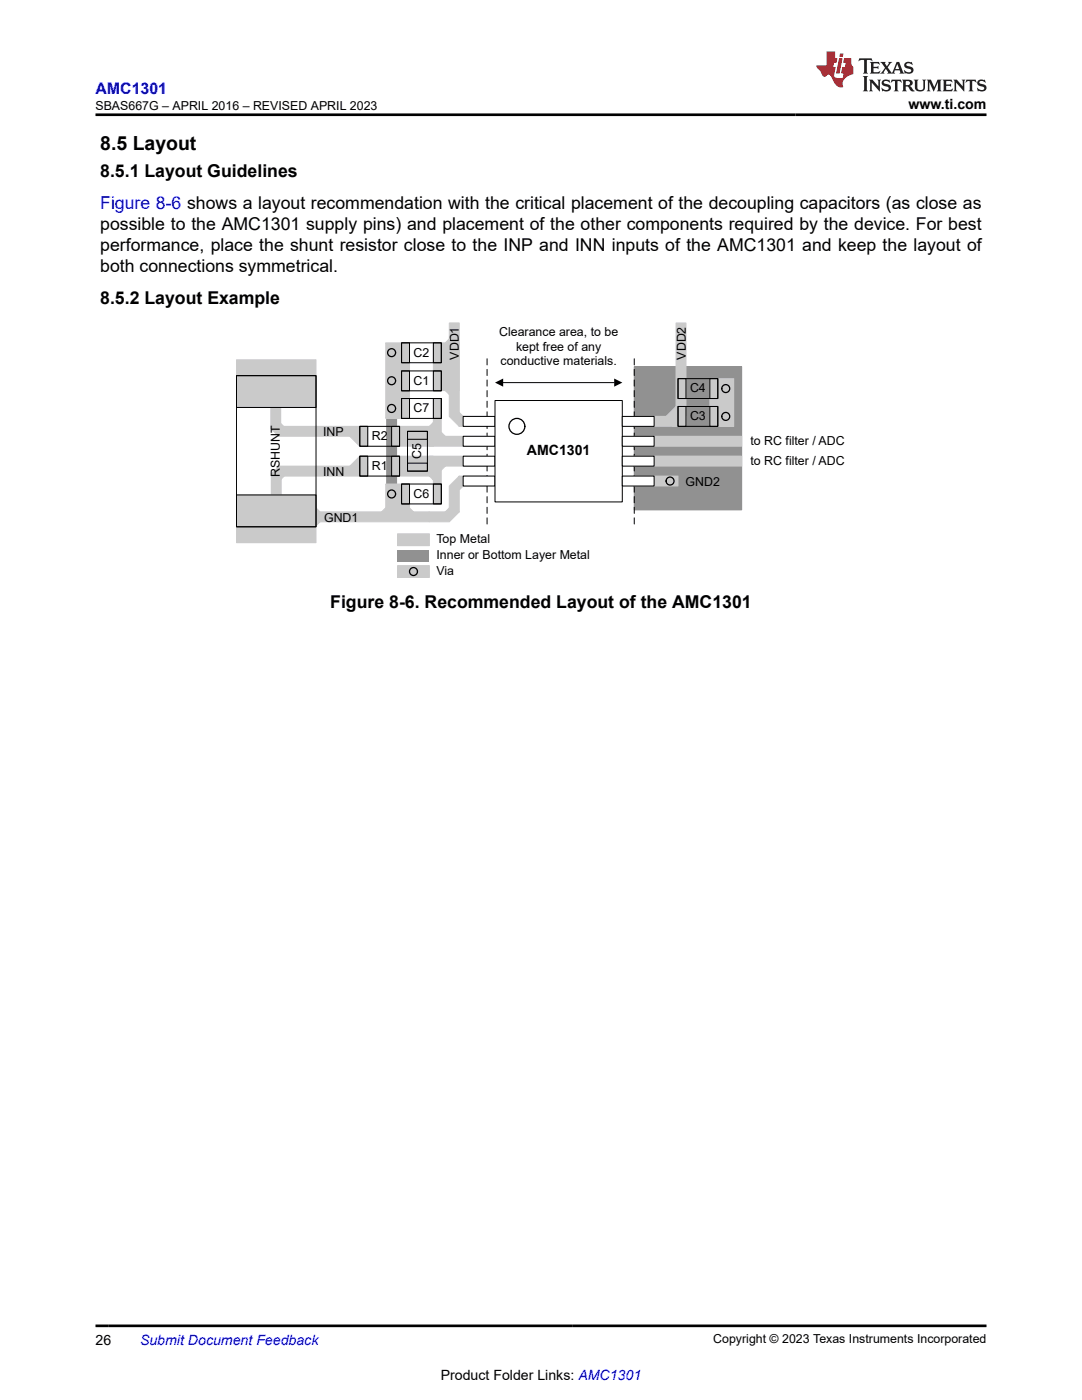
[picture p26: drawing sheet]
<svg xmlns="http://www.w3.org/2000/svg" width="216mm" height="279mm" viewBox="0 0 216 279" stroke-linecap="round" stroke-linejoin="round" font-family="sans-serif">
<defs><g id="words">
<text font-size="3.9" x="20" y="29.9">8.5 Layout</text>
<g font-size="3.5">
<text x="20" y="35.3">8.5.1 Layout Guidelines</text>
<text x="20" y="45.9">possible to the AMC1301 supply pins) and placement of the other components required by the device. For best</text>
<text x="20" y="50.1">performance, place the shunt resistor close to the INP and INN inputs of the AMC1301 and keep the layout of</text>
<text x="20" y="54.4">both connections symmetrical.</text>
<text x="20" y="60.7">8.5.2 Layout Example</text>
<text x="65.9" y="121.4">Figure 8-6. Recommended Layout of the AMC1301</text>
</g>
<text font-size="3.5" fill="#00f" x="20" y="41.7">Figure 8-6 shows a layout recommendation with the critical placement of the decoupling capacitors (as close as</text>
<text font-size="3.2" fill="#00f" x="19" y="18.7">AMC1301</text>
<g font-size="2.8">
<text x="181.3" y="21.8">www.ti.com</text>
<text x="105.1" y="90.9">AMC1301</text>
<text x="19" y="268.4">26</text>
<text x="87.9" y="275.3">Product Folder Links: AMC1301</text>
</g>
<text font-size="2.8" fill="#00f" x="27.9" y="268.4">Submit Document Feedback</text>
<g font-size="2.5">
<text x="19" y="21.9">SBAS667G – APRIL 2016 – REVISED APRIL 2023</text>
<text x="82.5" y="71.1">C2</text>
<text x="91.6" y="71.8" transform="rotate(-90 91.6 71.8)">VDD1</text>
<text x="99.6" y="67">Clearance area, to be</text>
<text x="103" y="70">kept free of any</text>
<text x="136.8" y="71.8" transform="rotate(-90 136.8 71.8)">VDD2</text>
<text x="82.5" y="76.8">C1</text>
<text x="99.9" y="72.9">conductive materials.</text>
<text x="82.5" y="82.3">C7</text>
<text x="137.7" y="78.3">C4</text>
<text x="137.7" y="83.8">C3</text>
<text x="64.5" y="87">INP</text>
<text x="74.2" y="87.8">R2</text>
<text x="149.8" y="88.8">to RC filter / ADC</text>
<text x="55.9" y="95.2" transform="rotate(-90 55.9 95.2)">RSHUNT</text>
<text x="64.5" y="95">INN</text>
<text x="74.2" y="93.8">R1</text>
<text x="84" y="91.6" transform="rotate(-90 84 91.6)">C5</text>
<text x="149.8" y="92.8">to RC filter / ADC</text>
<text x="82.5" y="99.3">C6</text>
<text x="136.8" y="96.9">GND2</text>
<text x="64.7" y="104.1">GND1</text>
<text x="87.1" y="108.5">Top Metal</text>
<text x="87.1" y="111.6">Inner or Bottom Layer Metal</text>
<text x="87.1" y="114.8">Via</text>
<text x="142.3" y="268.1">Copyright © 2023 Texas Instruments Incorporated</text>
</g>
</g></defs>
<path d="M63.1 104.1h.8l-.8 .8z" fill="#cacaca"/>
<path d="M63.1 104.1h.8l-.8 .8z" fill="none" stroke="#cacaca" stroke-width=".2"/>
<path d="M63.1 101.4l.8 .8h-.8z" fill="#cacaca"/>
<path d="M63.1 101.4l.8 .8h-.8z" fill="none" stroke="#cacaca" stroke-width=".2"/>
<path d="M86.5 68.4h5.1v9.5h-5.1z" fill-rule="evenodd" fill="#cacaca"/>
<path d="M86.5 68.4h5.1v9.5h-5.1z" fill="none" stroke="#cacaca" stroke-width=".2"/>
<path d="M57.1 102.2h28.6v1.9h-28.6z" fill-rule="evenodd" fill="#cacaca"/>
<path d="M57.1 102.2h28.6v1.9h-28.6z" fill="none" stroke="#cacaca" stroke-width=".2"/>
<path d="M77.1 73.6h2v26.2h-2z" fill-rule="evenodd" fill="#919191"/>
<path d="M77.1 73.6h2v26.2h-2z" fill="none" stroke="#919191" stroke-width=".2"/>
<path d="M76.9 96.6h4.8v7.1h-4.8z" fill-rule="evenodd" fill="#cacaca"/>
<path d="M76.9 96.6h4.8v7.1h-4.8z" fill="none" stroke="#cacaca" stroke-width=".2"/>
<path d="M91.6 95h5.6v2h-5.6z" fill-rule="evenodd" fill="#cacaca"/>
<path d="M91.6 95h5.6v2h-5.6z" fill="none" stroke="#cacaca" stroke-width=".2"/>
<path d="M91.6 97h.8l-.8 .8z" fill="#cacaca"/>
<path d="M91.6 97h.8l-.8 .8z" fill="none" stroke="#cacaca" stroke-width=".2"/>
<path d="M89.6 97l2-2v7.2h-2z" fill-rule="evenodd" fill="#cacaca"/>
<path d="M89.6 97l2-2v7.2h-2z" fill="none" stroke="#cacaca" stroke-width=".2"/>
<path d="M86.5 93h1.6v7.6h-1.6z" fill-rule="evenodd" fill="#cacaca"/>
<path d="M86.5 93h1.6v7.6h-1.6z" fill="none" stroke="#cacaca" stroke-width=".2"/>
<path d="M85.7 91h11.5v2h-11.5z" fill-rule="evenodd" fill="#cacaca"/>
<path d="M85.7 91h11.5v2h-11.5z" fill="none" stroke="#cacaca" stroke-width=".2"/>
<path d="M78.1 91h8.4v4h-8.4z" fill-rule="evenodd" fill="#cacaca"/>
<path d="M78.1 91h8.4v4h-8.4z" fill="none" stroke="#cacaca" stroke-width=".2"/>
<path d="M88.1 93h.8l-.8 .8z" fill="#cacaca"/>
<path d="M88.1 93h.8l-.8 .8z" fill="none" stroke="#cacaca" stroke-width=".2"/>
<path d="M85.7 95h.8v.8z" fill="#cacaca"/>
<path d="M85.7 95h.8v.8z" fill="none" stroke="#cacaca" stroke-width=".2"/>
<path d="M86.5 79.5h1.6v7.6h-1.6z" fill-rule="evenodd" fill="#cacaca"/>
<path d="M86.5 79.5h1.6v7.6h-1.6z" fill="none" stroke="#cacaca" stroke-width=".2"/>
<path d="M91.6 83.1h5.6v2h-5.6z" fill-rule="evenodd" fill="#cacaca"/>
<path d="M91.6 83.1h5.6v2h-5.6z" fill="none" stroke="#cacaca" stroke-width=".2"/>
<path d="M91.6 82.3l.8 .8h-.8z" fill="#cacaca"/>
<path d="M91.6 82.3l.8 .8h-.8z" fill="none" stroke="#cacaca" stroke-width=".2"/>
<path d="M89.6 64.5h2v20.6l-2-2z" fill-rule="evenodd" fill="#cacaca"/>
<path d="M89.6 64.5h2v20.6l-2-2z" fill="none" stroke="#cacaca" stroke-width=".2"/>
<path d="M92.4 83.1h4.8v2h-4.8z" fill-rule="evenodd" fill="#cacaca"/>
<path d="M92.4 83.1h4.8v2h-4.8z" fill="none" stroke="#cacaca" stroke-width=".2"/>
<path d="M76.9 68.4h4.8v15.1h-4.8z" fill-rule="evenodd" fill="#cacaca"/>
<path d="M76.9 68.4h4.8v15.1h-4.8z" fill="none" stroke="#cacaca" stroke-width=".2"/>
<path d="M97.2 71.6v33.3" fill="none" stroke="#000" stroke-width=".2" stroke-dasharray="1.2 .9"/>
<path d="M92.4 95h6.4v2h-6.4z" fill-rule="evenodd" fill="#fff"/>
<path d="M92.4 95h6.4v2h-6.4z" fill="none" stroke="#000" stroke-width=".2"/>
<path d="M92.4 91h6.4v2h-6.4z" fill-rule="evenodd" fill="#fff"/>
<path d="M92.4 91h6.4v2h-6.4z" fill="none" stroke="#000" stroke-width=".2"/>
<path d="M85.7 87.1h11.5v2h-11.5z" fill-rule="evenodd" fill="#cacaca"/>
<path d="M85.7 87.1h11.5v2h-11.5z" fill="none" stroke="#cacaca" stroke-width=".2"/>
<path d="M92.4 87.1h6.4v2h-6.4z" fill-rule="evenodd" fill="#fff"/>
<path d="M92.4 87.1h6.4v2h-6.4z" fill="none" stroke="#000" stroke-width=".2"/>
<path d="M92.4 83.1h6.4v2h-6.4z" fill-rule="evenodd" fill="#fff"/>
<path d="M80.1 68.4h8v4h-8zM80.1 68.4h1.6v4h-1.6zM80.1 74h8v4h-8zM80.1 74h1.6v4h-1.6zM86.5 68.4h1.6v4h-1.6zM86.5 74h1.6v4h-1.6zM92.4 83.1h6.4v2h-6.4z" fill="none" stroke="#000" stroke-width=".2"/>
<circle cx="78.1" cy="70.4" r=".79" fill="none" stroke="#000" stroke-width=".25"/>
<path d="M98.8 79.9h25.4v20.3h-25.4z" fill-rule="evenodd" fill="#fff"/>
<path d="M98.8 79.9h25.4v20.3h-25.4zM100.3 76.4h22.3" fill="none" stroke="#000" stroke-width=".2"/>
<circle cx="103.1" cy="85.1" r="1.59" fill="none" stroke="#000" stroke-width=".25"/>
<path d="M98.8 76.4l1.6-.9v1.7zM122.6 75.5l1.6 .9-1.6 .8z" fill="#000"/>
<path d="M79.3 106.5h6.4v2.4h-6.4z" fill-rule="evenodd" fill="#cacaca"/>
<path d="M79.3 106.5h6.4v2.4h-6.4z" fill="none" stroke="#cacaca" stroke-width=".2"/>
<path d="M79.3 109.7h6.4v2.4h-6.4z" fill-rule="evenodd" fill="#919191"/>
<path d="M79.3 112.9h6.4v2.4h-6.4z" fill-rule="evenodd" fill="#cacaca"/>
<path d="M79.3 112.9h6.4v2.4h-6.4z" fill="none" stroke="#cacaca" stroke-width=".2"/>
<circle cx="82.5" cy="114.1" r=".79" fill="none" stroke="#000" stroke-width=".25"/>
<path d="M47.2 71.8h15.9v9.5h-15.9z" fill-rule="evenodd" fill="#cacaca"/>
<path d="M47.2 71.8h15.9v9.5h-15.9z" fill="none" stroke="#cacaca" stroke-width=".2"/>
<path d="M55.6 85.1h17.7v2h-17.7z" fill-rule="evenodd" fill="#cacaca"/>
<path d="M55.6 85.1h17.7v2h-17.7z" fill="none" stroke="#cacaca" stroke-width=".2"/>
<path d="M54 77.7h2v7.8h-2z" fill-rule="evenodd" fill="#cacaca"/>
<path d="M54 77.7h2v7.8h-2z" fill="none" stroke="#cacaca" stroke-width=".2"/>
<path d="M54 85.5h1.6v1.6z" fill="#cacaca"/>
<path d="M54 85.5h1.6v1.6z" fill="none" stroke="#cacaca" stroke-width=".2"/>
<path d="M55.4 83.9l1.6 1.6h-1.6z" fill="#cacaca"/>
<path d="M55.4 83.9l1.6 1.6h-1.6z" fill="none" stroke="#cacaca" stroke-width=".2"/>
<path d="M47.2 98.8h15.9v9.5h-15.9z" fill-rule="evenodd" fill="#cacaca"/>
<path d="M47.2 98.8h15.9v9.5h-15.9z" fill="none" stroke="#cacaca" stroke-width=".2"/>
<path d="M78.1 85.1h8.4v4h-8.4z" fill-rule="evenodd" fill="#cacaca"/>
<path d="M78.1 85.1h8.4v4h-8.4z" fill="none" stroke="#cacaca" stroke-width=".2"/>
<path d="M55.7 93h17.7v2h-17.7z" fill-rule="evenodd" fill="#cacaca"/>
<path d="M55.7 93h17.7v2h-17.7z" fill="none" stroke="#cacaca" stroke-width=".2"/>
<path d="M81.3 86.1h4v7.9h-4zM81.3 92.4h4v1.6h-4zM81.3 86.1h4v1.6h-4z" fill="none" stroke="#000" stroke-width=".2"/>
<path d="M71.8 85.1h1.6v4h-1.6z" fill-rule="evenodd" fill="#cacaca"/>
<path d="M71.8 85.1h1.6v4h-1.6z" fill="none" stroke="#cacaca" stroke-width=".2"/>
<path d="M71.8 91h1.6v4h-1.6z" fill-rule="evenodd" fill="#cacaca"/>
<path d="M71.8 91h1.6v4h-1.6z" fill="none" stroke="#cacaca" stroke-width=".2"/>
<path d="M71.8 91v2h-2z" fill="#cacaca"/>
<path d="M71.8 91v2h-2z" fill="none" stroke="#cacaca" stroke-width=".2"/>
<path d="M69.8 87.1h2v2z" fill="#cacaca"/>
<path d="M69.8 87.1h2v2z" fill="none" stroke="#cacaca" stroke-width=".2"/>
<path d="M47.2 75h15.9v6.3h-15.9zM71.8 91h7.9v4h-7.9zM71.8 91h1.6v4h-1.6zM71.8 85.1h7.9v4h-7.9zM71.8 85.1h1.6v4h-1.6zM78.1 91h1.6v4h-1.6zM78.1 85.1h1.6v4h-1.6z" fill="none" stroke="#000" stroke-width=".2"/>
<path d="M54.1 94.6h2v7.8h-2z" fill-rule="evenodd" fill="#cacaca"/>
<path d="M54.1 94.6h2v7.8h-2z" fill="none" stroke="#cacaca" stroke-width=".2"/>
<path d="M54.1 94.6l1.6-1.6v1.6z" fill="#cacaca"/>
<path d="M54.1 94.6l1.6-1.6v1.6z" fill="none" stroke="#cacaca" stroke-width=".2"/>
<path d="M55.5 94.6h1.6l-1.6 1.6z" fill="#cacaca"/>
<path d="M55.5 94.6h1.6l-1.6 1.6z" fill="none" stroke="#cacaca" stroke-width=".2"/>
<path d="M47.2 75h15.9v30.1h-15.9zM47.2 98.8h15.9v6.3h-15.9z" fill="none" stroke="#000" stroke-width=".2"/>
<g fill="none" stroke="#000" stroke-width=".25">
<circle cx="78.1" cy="76" r=".79"/>
<circle cx="78.1" cy="98.6" r=".79"/>
</g>
<path d="M80.1 96.6h1.6v4h-1.6z" fill-rule="evenodd" fill="#cacaca"/>
<path d="M80.1 96.6h1.6v4h-1.6z" fill="none" stroke="#cacaca" stroke-width=".2"/>
<path d="M80.1 96.6h8v4h-8zM80.1 96.6h1.6v4h-1.6zM86.5 96.6h1.6v4h-1.6z" fill="none" stroke="#000" stroke-width=".2"/>
<path d="M80.1 79.5h1.6v4h-1.6z" fill-rule="evenodd" fill="#cacaca"/>
<path d="M80.1 79.5h1.6v4h-1.6z" fill="none" stroke="#cacaca" stroke-width=".2"/>
<path d="M80.1 79.5h8v4h-8zM80.1 79.5h1.6v4h-1.6zM86.5 79.5h1.6v4h-1.6z" fill="none" stroke="#000" stroke-width=".2"/>
<path d="M88.1 86.3l.8 .8h-.8z" fill="#cacaca"/>
<path d="M88.1 86.3l.8 .8h-.8z" fill="none" stroke="#cacaca" stroke-width=".2"/>
<path d="M85.7 85.1l.8-.8v.8z" fill="#cacaca"/>
<path d="M85.7 85.1l.8-.8v.8z" fill="none" stroke="#cacaca" stroke-width=".2"/>
<circle cx="78.1" cy="81.5" r=".79" fill="none" stroke="#000" stroke-width=".25"/>
<path d="M88.9 102.2l.7-.8v.8z" fill="#cacaca"/>
<path d="M88.9 102.2l.7-.8v.8z" fill="none" stroke="#cacaca" stroke-width=".2"/>
<path d="M85.7 102.2h5.9l-1.9 1.9h-4z" fill-rule="evenodd" fill="#cacaca"/>
<path d="M85.7 102.2h5.9l-1.9 1.9h-4z" fill="none" stroke="#cacaca" stroke-width=".2"/>
<path d="M76.2 102.2l.7-.8v.8z" fill="#cacaca"/>
<path d="M76.2 102.2l.7-.8v.8z" fill="none" stroke="#cacaca" stroke-width=".2"/>
<path d="M81.7 101.4l.8 .8h-.8z" fill="#cacaca"/>
<path d="M81.7 101.4l.8 .8h-.8z" fill="none" stroke="#cacaca" stroke-width=".2"/>
<path d="M88.9 77.9h.7v.8z" fill="#cacaca"/>
<path d="M88.9 77.9h.7v.8z" fill="none" stroke="#cacaca" stroke-width=".2"/>
<path d="M88.9 68.4l.7-.8v.8z" fill="#cacaca"/>
<path d="M88.9 68.4l.7-.8v.8z" fill="none" stroke="#cacaca" stroke-width=".2"/>
<path d="M126.6 73.2h21.4v28.6h-21.4z" fill-rule="evenodd" fill="#919191"/>
<path d="M126.6 73.2h21.4v28.6h-21.4z" fill="none" stroke="#919191" stroke-width=".2"/>
<path d="M134.9 64.5h2v20.6h-2z" fill-rule="evenodd" fill="#cacaca"/>
<path d="M134.9 64.5h2v20.6h-2z" fill="none" stroke="#cacaca" stroke-width=".2"/>
<path d="M126.6 71.6v33.3" fill="none" stroke="#000" stroke-width=".2" stroke-dasharray="1.2 .9"/>
<path d="M126.6 87.1h21.4v2h-21.4z" fill-rule="evenodd" fill="#cacaca"/>
<path d="M126.6 87.1h21.4v2h-21.4z" fill="none" stroke="#cacaca" stroke-width=".2"/>
<path d="M126.6 91h21.4v2h-21.4z" fill-rule="evenodd" fill="#cacaca"/>
<path d="M126.6 91h21.4v2h-21.4z" fill="none" stroke="#cacaca" stroke-width=".2"/>
<path d="M126.6 83.1h10.3v2h-10.3z" fill-rule="evenodd" fill="#cacaca"/>
<path d="M126.6 83.1h10.3v2h-10.3z" fill="none" stroke="#cacaca" stroke-width=".2"/>
<path d="M141.6 75.6h4.8v9.5h-4.8z" fill-rule="evenodd" fill="#cacaca"/>
<path d="M141.6 75.6h4.8v9.5h-4.8z" fill="none" stroke="#cacaca" stroke-width=".2"/>
<g fill="none" stroke="#000" stroke-width=".25">
<circle cx="144.8" cy="77.5" r=".79"/>
<circle cx="144.8" cy="83.1" r=".79"/>
</g>
<path d="M126.6 95h8.7v2h-8.7z" fill-rule="evenodd" fill="#cacaca"/>
<path d="M126.6 95h8.7v2h-8.7z" fill="none" stroke="#cacaca" stroke-width=".2"/>
<circle cx="133.7" cy="96" r=".79" fill="none" stroke="#000" stroke-width=".25"/>
<path d="M132.9 83.1l2-2v2z" fill="#cacaca"/>
<path d="M132.9 83.1l2-2v2z" fill="none" stroke="#cacaca" stroke-width=".2"/>
<path d="M135.3 75.6h7.9v3.9h-7.9zM135.3 75.6h1.6v3.9h-1.6zM141.6 75.6h1.6v3.9h-1.6zM135.3 81.1h7.9v4h-7.9zM135.3 81.1h1.6v4h-1.6zM141.6 81.1h1.6v4h-1.6z" fill="none" stroke="#000" stroke-width=".2"/>
<path d="M134.1 85.1l.8-.8v.8z" fill="#cacaca"/>
<path d="M134.1 85.1l.8-.8v.8z" fill="none" stroke="#cacaca" stroke-width=".2"/>
<path d="M124.2 83.1h6.3v2h-6.3z" fill-rule="evenodd" fill="#fff"/>
<path d="M124.2 83.1h6.3v2h-6.3z" fill="none" stroke="#000" stroke-width=".2"/>
<path d="M124.2 95h6.3v2h-6.3z" fill-rule="evenodd" fill="#fff"/>
<path d="M124.2 95h6.3v2h-6.3z" fill="none" stroke="#000" stroke-width=".2"/>
<path d="M124.2 91h6.3v2h-6.3z" fill-rule="evenodd" fill="#fff"/>
<path d="M124.2 91h6.3v2h-6.3z" fill="none" stroke="#000" stroke-width=".2"/>
<path d="M124.2 87.1h6.3v2h-6.3z" fill-rule="evenodd" fill="#fff"/>
<path d="M124.2 87.1h6.3v2h-6.3z" fill="none" stroke="#000" stroke-width=".2"/>
<path d="M171.5 11.6l-.2 .6 .5-.2h.6v.1v2.2l-.2 .4h1l-.2-.4v-2.2v-.1h.5l.5 .2-.1-.6zM173.6 12.4l.2 .3v1.6l-.2 .4h1.9l.1-.6a1.08 1.08 0 0 1-1.3 .2v-.7h.6l.4 .2v-.7l-.4 .2h-.6v-.5l.2-.2a1 1 0 0 1 1 .3l-.1-.5zM175.7 12.4l.9 1.1-1 1.2h.9l-.2-.2 .5-.8 .4 .8-.2 .2h1.6l-.2-.2 .2-.5h.9l.1 .5-.1 .2h.9l-.2-.4-.8-1.9h-.5l-.9 2.1-.9-1.1 .9-1h-.8l.2 .2-.4 .6-.4-.6 .2-.2zM179 12.8l.4 1h-.7zM180.7 12.5a.65 .65 0 0 0-.2 .7 .65 .65 0 0 0 .6 .5l.6 .1 .1 .3a.79 .79 0 0 1-.7 .4 .79 .79 0 0 1-.7-.5l.1 .7 .2-.1a.93 .93 0 0 0 1.1 0 .93 .93 0 0 0 .4-.9 1.46 1.46 0 0 0-1.2-.6l-.1-.3a1.09 1.09 0 0 1 1.2 .2l-.2-.6-.1 .1-.5-.2zM172.2 15.2l.2 .4v2.2l-.2 .4h1l-.2-.4v-2.2l.2-.4zM173.4 15.9l.2 .4v1.5l-.2 .4h.8l-.3-.4 .1-1.3 1.6 1.8v-2l.2-.4h-.7l.1 .2 .1 1.1-1.2-1.3zM176.2 16a.65 .65 0 0 0-.2 .8 .65 .65 0 0 0 .6 .4l.6 .2 .1 .2a.79 .79 0 0 1-.7 .4 .79 .79 0 0 1-.7-.5l.1 .7 .2-.1a.93 .93 0 0 0 1.1 .1 .93 .93 0 0 0 .4-1 1.46 1.46 0 0 0-1.2-.5l-.1-.4a1.09 1.09 0 0 1 1.2 .2l-.1-.6-.2 .1-.5-.1zM177.9 15.9l-.1 .6a.63 .63 0 0 1 .8-.3v1.6l-.3 .4h1l-.2-.4v-1.6a.66 .66 0 0 1 .8 .3l-.1-.6zM180 15.9l.2 .4v1.5l-.2 .4h1l-.2-.2-.1-.7h.5l.1 .2a.79 .79 0 0 0 1.2 .6l-1-.9a.61 .61 0 0 0 .6-.6 .61 .61 0 0 0-.5-.7zM180.8 16.2h.1a.47 .47 0 0 1 .5 .1 .47 .47 0 0 1 .1 .5l-.1 .1-.7 .1zM182.3 15.9l.2 .2a2.27 2.27 0 0 0 .4 2 1.04 1.04 0 0 0 1.7-.7v-1.3l.2-.2h-.8l.2 .4v1.1a.6 .6 0 0 1-.6 .6 .6 .6 0 0 1-.6-.6v-1.1l.3-.4zM184.9 15.9l.2 .4v1.5l-.2 .4h.8l-.3-.4v-1.4l.9 1.9 .9-1.9v1.4l-.3 .4h1l-.2-.4v-1.5l.2-.4h-.8l-.7 1.5-.6-1.5zM188.1 15.9l.2 .4v1.5l-.2 .4h1.9l.1-.6a1.09 1.09 0 0 1-1.3 .2v-.7h.6l.4 .2v-.6l-.4 .2h-.6v-.6l.2-.1a1.01 1.01 0 0 1 1 .3l-.1-.6zM190.2 15.9l.3 .4v1.5l-.3 .4h.8l-.2-.4v-1.3l1.6 1.8v-2l.2-.4h-.7l.2 .2v1.1l-1.2-1.3zM192.8 15.9l-.1 .6a.63 .63 0 0 1 .8-.3v1.6l-.3 .4h1l-.2-.4v-1.6a.66 .66 0 0 1 .8 .3l-.1-.6zM195.2 16a.65 .65 0 0 0-.2 .8 .65 .65 0 0 0 .6 .4l.6 .2 .2 .2a.79 .79 0 0 1-.7 .4 .79 .79 0 0 1-.7-.5l.1 .7 .2-.1a.93 .93 0 0 0 1 .1 .93 .93 0 0 0 .5-1 1.46 1.46 0 0 0-1.3-.5v-.4a1.09 1.09 0 0 1 1.2 .2l-.2-.6-.2 .1-.5-.1z" fill="#231f20"/>
<path d="M164.9 10.3v2.7h-2l.1 .4 .8 1a.95 .95 0 0 0 1 .9 .59 .59 0 0 1 .5-.4 .59 .59 0 0 1 .5 .3l.4 .8a1.59 1.59 0 0 0 2.1 1.4 1.61 1.61 0 0 1 1-2.3l1-.3-.1-1.5a1.59 1.59 0 0 1-.3-1.7h-1.5l-.2 .9h.6l-.2 .9h-.5l-.2 .9v.3l.4 .1-.1 .9h-.7a.73 .73 0 0 1-1-.7l.3-1.5h-.5l.1-.9h.5l.2-.9h-.5v-1.3zM167.4 11.6l-.6 3.1h.7l.6-3.1zM167.6 10.7l-.1 .6h.7l.1-.6z" fill="#ed1c24"/>
<path d="M19 22.9h177.8M19 264.6h177.8" fill="none" stroke="#000" stroke-width=".53"/>
<use href="#words"/>
</svg>
